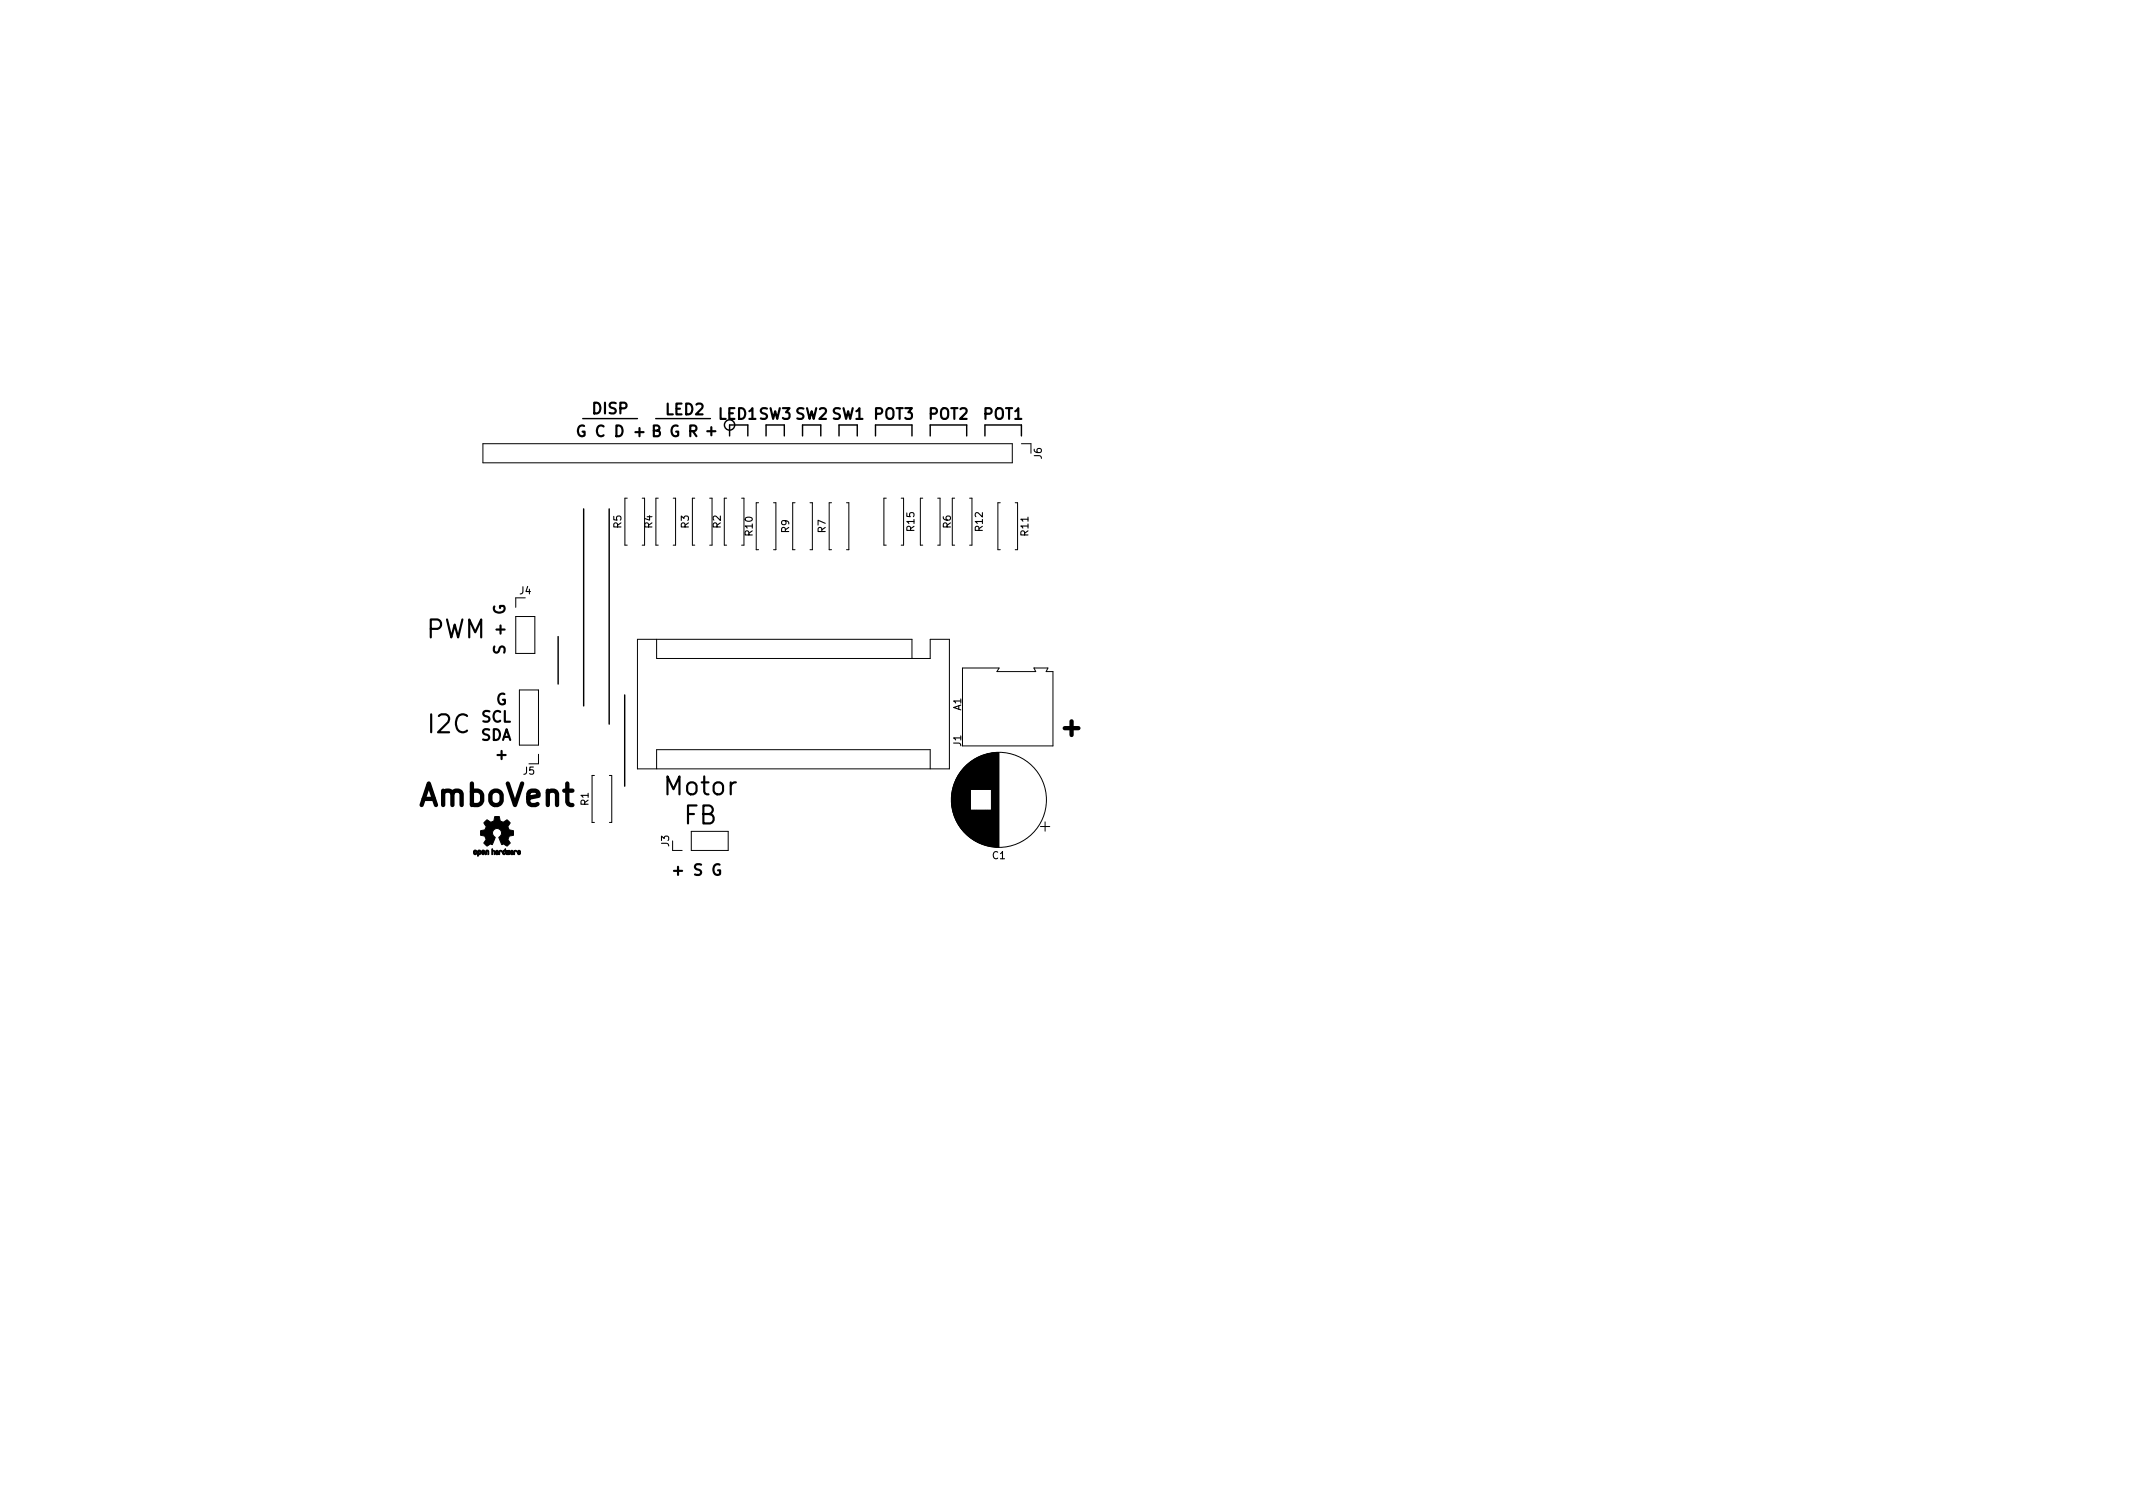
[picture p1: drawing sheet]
<svg xmlns="http://www.w3.org/2000/svg" width="297mm" height="210mm" viewBox="0 0 297 210" stroke-linecap="round" stroke-linejoin="round" font-family="sans-serif">
<defs><g id="words">
<text font-size="4.2" x="58.8" y="112.2">AmboVent</text>
<g font-size="3.5">
<text x="59.2" y="88.9">PWM</text>
<text x="59.8" y="102.1">I2C</text>
<text x="148.2" y="102.5">+</text>
<text x="92.7" y="110.7">Motor</text>
<text x="95.2" y="114.8">FB</text>
</g>
<g font-size="2.1">
<text x="82.5" y="57.6">DISP</text>
<text x="92.7" y="57.8">LED2</text>
<text x="100.1" y="58.4">LED1SW3 SW2 SW1 POT3</text>
<text x="129.4" y="58.4">POT2</text>
<text x="137" y="58.4">POT1</text>
<text x="81.3" y="60.8">G C D +</text>
<text x="90.7" y="60.8">B G R +</text>
<text x="70.3" y="90.3" transform="rotate(-90 70.3 90.3)">S + G</text>
<text x="67" y="100.6">SCL</text>
<text x="69" y="98.2">G</text>
<text x="66.9" y="103.1">SDA</text>
<text x="69.2" y="105.8">+</text>
<text x="94.3" y="121.9">+ S G</text>
</g>
<g font-size="1.4">
<text x="145.1" y="63.9" transform="rotate(-90 145.1 63.9)">J6</text>
<text x="86.5" y="73.5" transform="rotate(-90 86.5 73.5)">R5</text>
<text x="90.8" y="73.5" transform="rotate(-90 90.8 73.5)">R4</text>
<text x="95.9" y="73.5" transform="rotate(-90 95.9 73.5)">R3</text>
<text x="100.4" y="73.5" transform="rotate(-90 100.4 73.5)">R2</text>
<text x="104.8" y="74.6" transform="rotate(-90 104.8 74.6)">R10</text>
<text x="109.9" y="74.2" transform="rotate(-90 109.9 74.2)">R9</text>
<text x="115" y="74.2" transform="rotate(-90 115 74.2)">R7</text>
<text x="127.3" y="73.9" transform="rotate(-90 127.3 73.9)">R15</text>
<text x="132.4" y="73.5" transform="rotate(-90 132.4 73.5)">R6</text>
<text x="136.9" y="73.9" transform="rotate(-90 136.9 73.9)">R12</text>
<text x="143.2" y="74.6" transform="rotate(-90 143.2 74.6)">R11</text>
<text x="72.4" y="82.7">J4</text>
<text x="133.9" y="98.9" transform="rotate(-90 133.9 98.9)">A1</text>
<text x="72.9" y="107.9">J5</text>
<text x="133.8" y="103.9" transform="rotate(-90 133.8 103.9)">J1</text>
<text x="82" y="112.1" transform="rotate(-90 82 112.1)">R1</text>
<text x="93.2" y="117.9" transform="rotate(-90 93.2 117.9)">J3</text>
<text x="138.2" y="119.6">C1</text>
</g>
</g></defs>
<g fill="none" stroke="#000" stroke-width=".2">
<path d="M81.2 58.3h7.6M91.3 58.3h7.6M81.3 70.9v27.4M84.8 70.9v29.9M101.6 60.7v-1.5h2.5v1.5M106.7 60.7v-1.5h2.5v1.5M111.8 60.7v-1.5h2.5v1.5M116.8 60.7v-1.5h2.6v1.5M121.9 60.7v-1.5h5.1v1.5M129.5 60.7v-1.5h5.1v1.5M137.2 60.7v-1.5h5v1.5M77.7 88.6v6.6"/>
<path d="M87 96.8v12.7"/>
<circle cx="101.6" cy="59.2" r=".72"/>
</g>
<path d="M81.3 59.3a.62 .62 0 0 0-.7 .1 .62 .62 0 0 0-.1 .7 .56 .56 0 0 0 .3 .6 .56 .56 0 0 0 .6-.1v-.5h-.3M88.5 60.2h1.1" fill="none" stroke="#000" stroke-width=".3"/>
<g fill="none" stroke="#000" stroke-width=".14">
<path d="M67.3 61.8h73.7v2.6h-73.7zM87.4 69.4h-.4v6.5h.4M89.4 69.4h.4v6.5h-.4M91.7 69.4h-.4v6.5h.4M93.7 69.4h.4v6.5h-.4M96.8 69.4h-.4v6.5h.4M98.8 69.4h.4v6.5h-.4M101.2 69.4h-.3v6.5h.3M103.3 69.4h.3v6.5h-.3M105.6 70h-.3v6.5h.3M107.7 70h.4v6.5h-.4M110.7 70h-.3v6.5h.3"/>
<path d="M112.8 70h.3v6.5h-.3M115.8 70h-.3v6.5h.3M117.9 70h.3v6.5h-.3M123.4 69.4h-.3v6.5h.3M125.5 69.4h.3v6.5h-.3M128.5 69.4h-.3v6.5h.3M130.6 69.4h.3v6.5h-.3M132.9 69.4h-.3v6.5h.3M135 69.4h.4v6.5h-.4M139.3 70h-.3v6.5h.3M141.4 70h.3v6.5h-.3M142.2 61.8h1.4v1.3"/>
<path d="M71.8 85.8h2.7v5.2h-2.7zM72.3 96.1h2.7v7.7h-2.7zM73.2 83.2h-1.4v1.4M91.4 89v2.7h38.1v-2.7h2.7v18.1h-43.4v-18.1h38.2v2.7M134 93h5.1l-.3 .5h5.4l-.2-.5h1.9l-.2 .5h.9v10.4h-12.6zM75 105v1.4h-1.3M82.8 108h-.4v6.5h.4M84.9 108h.3v6.5h-.3M91.4 107.1v-2.7h38.1v2.7M93.7 117.1v1.3h1.3M96.3 115.8h5.1v2.6h-5.1zM132.5 110.9v.9"/>
<path d="M132.5 110.5v1.7M132.6 110.3v2.2M132.6 110.1v2.6M132.7 109.9v3M132.7 109.7v3.3M132.7 109.6v3.6M132.8 109.4v3.9M132.8 109.3v4.1M132.9 109.2v4.3M132.9 109.1v4.6M132.9 109v4.8M133 108.9v5"/>
<path d="M133 108.8v5.2M133.1 108.7v5.3M133.1 108.6v5.5M133.1 108.5v5.7M133.2 108.5v5.8M133.2 108.4v6M133.3 108.3v6.2M133.3 108.2v6.3M133.3 108.2v6.4M133.4 108.1v6.6M133.4 108v6.7M133.5 107.9v6.9"/>
<path d="M133.5 107.9v7M133.5 107.8v7.1M133.6 107.8v7.2M133.6 107.7v7.3M133.7 107.6v7.5M133.7 107.6v7.6M133.7 107.5v7.7M133.8 107.5v7.8M133.8 107.4v7.9M133.9 107.4v8M133.9 107.3v8.1M133.9 107.3v8.2"/>
<path d="M134 107.2v8.3M134 107.2v8.4M134.1 107.1v8.5M134.1 107.1v8.6M134.1 107v8.7M134.2 107v8.8M134.2 106.9v8.9M134.3 106.9v9M134.3 106.8v9.1M134.4 106.8v9.2M134.4 106.7v9.3M134.5 106.7v9.4"/>
<path d="M134.5 106.6v9.5M134.6 106.6v9.6M134.6 106.5v9.7M134.7 106.5v9.7M134.7 106.5v9.8M134.7 106.4v9.9M134.8 106.4v10M134.9 106.3v10.1M134.9 106.3v10.2M135 106.2v10.3M135.1 106.2v10.4M135.1 106.1v10.5"/>
<path d="M135.2 106.1v3.8M135.2 112.8v3.9M135.2 106v3.9M135.3 106v3.9M135.3 112.8v3.9M135.3 112.8v4M135.4 105.9v4M135.4 112.8v4M135.5 105.9v4M135.5 112.8v4.1M135.5 105.8v4.1M135.6 105.8v4.1"/>
<path d="M135.6 112.8v4.1M135.6 112.8v4.2M135.7 105.8v4.1M135.7 112.8v4.2M135.7 105.7v4.2M135.8 105.7v4.2M135.8 112.8v4.3M135.9 105.6v4.3M135.9 112.8v4.3M135.9 112.8v4.4M136 105.6v4.3M136 112.8v4.4"/>
<path d="M136.1 105.5v4.4M136.1 112.8v4.4M136.1 112.8v4.5M136.2 105.5v4.4M136.2 112.8v4.5M136.3 105.4v4.5M136.3 112.8v4.5M136.3 112.8v4.6M136.4 105.4v4.5M136.4 112.8v4.6M136.5 105.3v4.6M136.5 112.8v4.6"/>
<path d="M136.6 105.3v4.6M136.6 112.8v4.7M136.7 105.3v4.6M136.7 112.8v4.7M136.7 105.2v4.7M136.8 105.2v4.7M136.8 112.8v4.7M136.9 105.2v4.7M136.9 112.8v4.8M137 105.1v4.8M137 112.8v4.8M137.1 105.1v4.8"/>
<path d="M137.1 112.8v4.8M137.1 112.8v4.9M137.2 105.1v4.8M137.2 112.8v4.9M137.3 105.1v4.8M137.3 112.8v4.9M137.3 105v4.9M137.4 105v4.9M137.4 112.8v4.9M137.5 105v4.9M137.5 112.8v4.9M137.5 112.8v5"/>
<path d="M137.6 105v4.9M137.6 112.8v5M137.7 105v4.9M137.7 112.8v5M137.7 104.9v5M137.8 104.9v5M137.8 112.8v5M137.9 104.9v5M137.9 112.8v5M137.9 112.8v5.1M138 104.9v5M138 112.8v5.1"/>
<path d="M138.1 104.9v13M138.2 104.9v13M138.3 104.8v13.1M138.4 104.8v13.1M138.5 104.8v13.1M138.6 104.8v13.1M138.7 104.8v13.1M138.8 104.8v13.1M138.9 104.8v13.1M138.9 104.8v13.2M139 104.8v13.2M139.1 104.8v13.2"/>
<path d="M144.9 115.1h1.3M145.5 114.4v1.3"/>
<circle cx="139.1" cy="111.4" r="6.6"/>
</g>
<g fill="#000" stroke="#000" stroke-width=".14">
<path d="M66 118.4a.29 .29 0 0 1 .4 .1 .29 .29 0 0 1-.1 .4 .29 .29 0 0 1-.3-.1l-.1-.1h.2l.1 .2 .1-.1-.1-.3-.1 .2h-.2zM66.6 118.4a.3 .3 0 0 1 .4 .3 .3 .3 0 0 1-.4 .3v.2h-.1v-.5h.1l.1 .2 .1-.1v-.3l-.2 .2h-.1zM67.1 118.4a.22 .22 0 0 1 .4 .1 .22 .22 0 0 1-.3 .3l.1 .1 .2-.2a.22 .22 0 0 1-.2 .3 .22 .22 0 0 1-.2-.2v-.2h.3l-.1-.1-.2 .1zM67.7 118.5a.25 .25 0 0 1 .3-.1 .25 .25 0 0 1 .1 .3v.3h-.2v-.4l-.1-.1-.1 .4-.1 .1zM68.5 118.2h.1v.2l.3 .1v.5h-.1v-.4l-.1-.1-.1 .5h-.1zM69.1 118.4h.2l.1 .1v.5h-.1v-.3l-.2 .1 .2 .1a.17 .17 0 0 1-.3 .1 .17 .17 0 0 1 0-.3 .17 .17 0 0 1 .2 0l.1-.1-.1-.1-.2 .2zM67.5 114.4l.2-.1a.23 .23 0 0 1 .2-.1 .23 .23 0 0 1 .2 .1l.2 .2a.61 .61 0 0 0 .6-.8h.3a.27 .27 0 0 1 .3 0 .27 .27 0 0 1 .1 .3l.1 .3 .4 .2 .5-.3a.56 .56 0 0 1 .4 .5 .55 .55 0 0 0-.2 .7 .55 .55 0 0 0 .7 .3v.6a.56 .56 0 0 0-.7 .4l-.1 .2 .4 .5-.3 .3a.22 .22 0 0 1-.2 .1 .22 .22 0 0 1-.2-.1l-.3-.2-.2 .1-.3-.7a.21 .21 0 0 1-.1-.4 .64 .64 0 0 0 .1-1 .64 .64 0 0 0-1 .2 .64 .64 0 0 0 .4 .9l-.4 1a.42 .42 0 0 0-.7 .2 .21 .21 0 0 1-.2 0 .21 .21 0 0 1-.1-.2l-.2-.2 .1-.3a.52 .52 0 0 0 .1-.6 .52 .52 0 0 0-.6-.2h-.1v-.6a.58 .58 0 0 0 .7-.4 .58 .58 0 0 0-.2-.7zM69.6 118.5v-.1a.16 .16 0 0 1 .2 0 .16 .16 0 0 1 0 .2v-.1h-.2l-.1 .5zM70.1 118.5l.2-.1 .1-.2v.4a.24 .24 0 0 1-.1 .4 .24 .24 0 0 1-.3-.3h.1v.2a.15 .15 0 0 0 .2-.2 .15 .15 0 0 0-.2-.1v.1h-.1zM70.5 118.4h.1v.5l.1-.5h.1v.5h.1v-.5h.1l-.1 .6-.4-.1zM71.2 118.5l.1-.1 .2 .1v.5h-.1v-.3l-.2 .1 .1 .1a.17 .17 0 0 1-.2 .1 .17 .17 0 0 1 0-.3 .17 .17 0 0 1 .2 0l.1-.1-.1-.1-.2 .2zM71.6 118.5l.3-.1 .1 .2h-.1l-.2-.1-.1 .5z"/>
<path d="M72.1 118.5a.21 .21 0 0 1 .3-.1 .21 .21 0 0 1 .1 .3l-.3 .1 .1 .1 .1-.1a.19 .19 0 0 1-.1 .2 .19 .19 0 0 1-.2-.2v-.1l.3-.1a.12 .12 0 0 0-.2-.1 .12 .12 0 0 0 0 .2h-.1z"/>
</g>
<use href="#words"/>
</svg>
